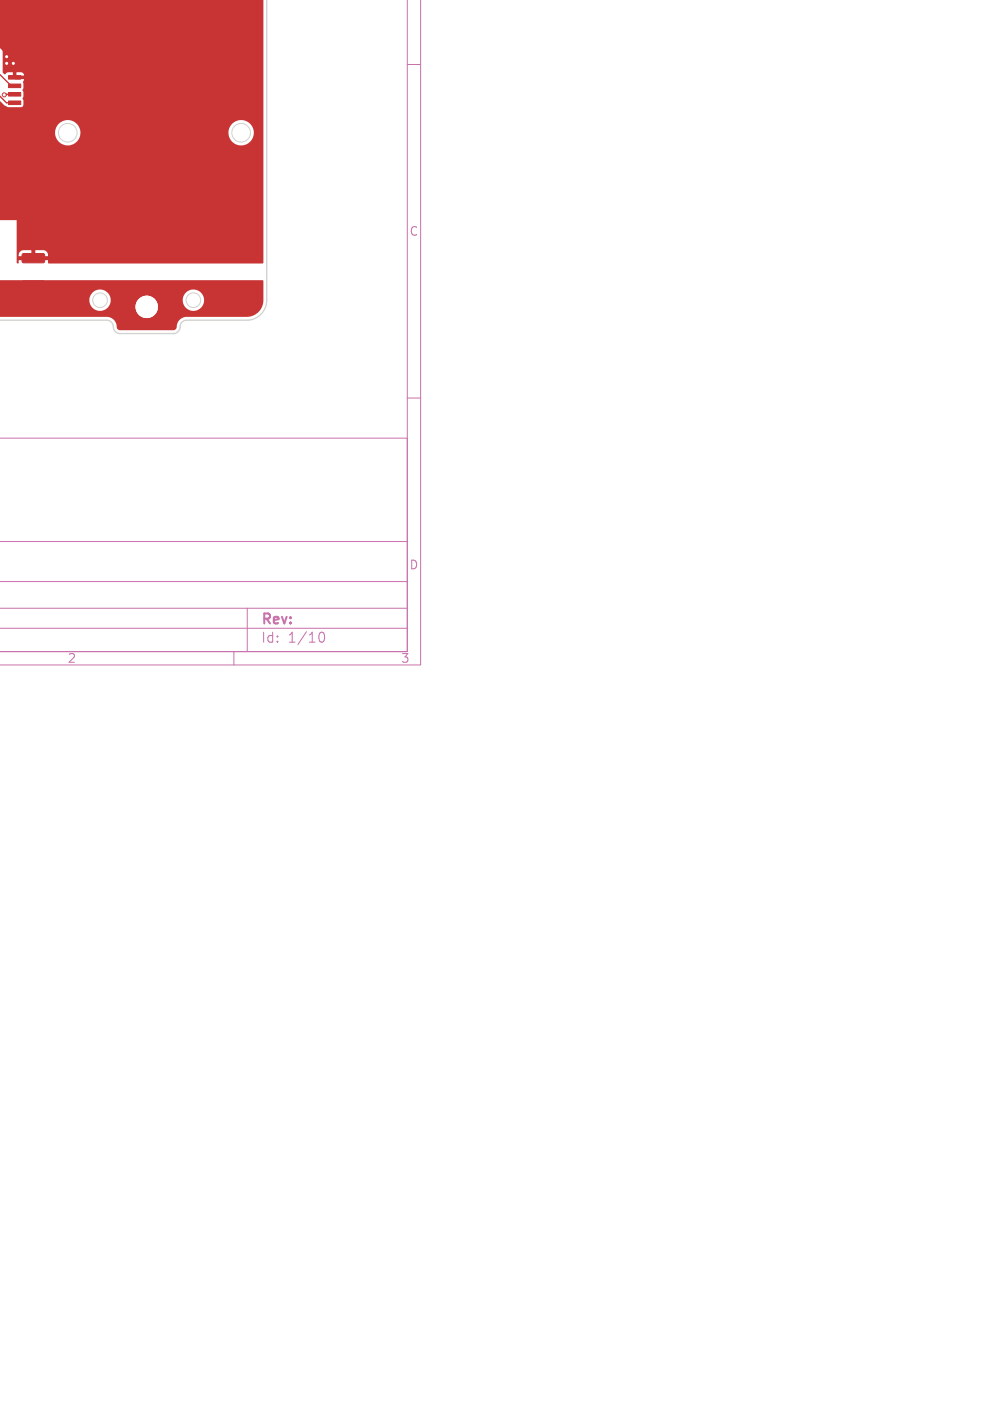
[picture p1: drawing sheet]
<svg xmlns="http://www.w3.org/2000/svg" width="148mm" height="210mm" viewBox="0 0 148 210" stroke-linecap="round" stroke-linejoin="round" font-family="sans-serif">
<defs><g id="words">
<g font-size="2.1" fill="#c872ab">
<text x="39.1" y="94">Rev:</text>
<text x="39.1" y="96.6">Id:</text>
<text x="43.2" y="96.6">1/10</text>
</g>
<g font-size="1.8" fill="#c872ab">
<text x="61.3" y="35.5">C</text>
<text x="61.3" y="85.5">D</text>
<text x="10.1" y="99.6">2</text>
<text x="60.1" y="99.6">3</text>
</g>
</g></defs>
<path d="M61.1 0v97.7h-61.2h61.2v-32h-61.1M63.1 0v99.7h-63.1M61.1 9.7h2M61.1 59.7h2M0 94.2h61.1M0 91.2h61.1M0 87.2h61.1M0 81.2h61.1M35.1 97.7v2M37.1 91.2v6.5M47.8 95.3a.55 .55 0 0 1 .4-.5h.1a.94 .94 0 0 1 0 1.5h-.1a.55 .55 0 0 1-.4-.6" fill="none" stroke="#c872ab" stroke-width=".15"/>
<g fill="#c83434" stroke="#c83434" stroke-width=".15">
<path d="M1.3 15.1h1.8v.6h-1.8z"/>
<path d="M1.3 13.9h1.8v.5h-1.8z"/>
<path d="M1.3 12.6h1.8v.5h-1.8z"/>
<path d="M1.3 11.3h1.8v.6h-1.8z"/>
<path d="M3.4 42.2l3.1-.1 .2 .3v.9l-.3 .2h-2.9l-.2-.2z"/>
<path d="M3.4 38.1l3.1-.1 .2 .3v.9l-.3 .2h-2.9l-.2-.2z"/>
<circle cx="22" cy="46" r="3.2"/>
<circle cx=".6" cy="14.2" r=".3"/>
<circle cx="1" cy="8.5" r=".3"/>
<circle cx="2" cy="9.5" r=".3"/>
<circle cx="1" cy="9.5" r=".3"/>
</g>
<path d="M-.1 14.4l1.1 1h1.2M-.1 11.1l1.8 1.8h.5M.6 14.2h.1M2.2 14.1l-1.6 .1" fill="none" stroke="#c83434" stroke-width=".2"/>
<g fill="#c83434">
<path d="M-.1 35.5l.1 6.5h39.4l.1 .1v2.9a2.5 2.5 0 0 1-2.5 2.5h-9.1a1.68 1.68 0 0 0-1.5 1.7l-.4 .3h-8a.52 .52 0 0 1-.5-.6 1.5 1.5 0 0 0-1.4-1.4h-16.2v-2.6h13.5a1.61 1.61 0 0 0 1.6 1.7 1.61 1.61 0 0 0 1.6-1.7h10.8a1.6 1.6 0 0 0 2.2 1.6 1.6 1.6 0 0 0 .4-2.7 1.6 1.6 0 0 0-2.6 .8v.3h-10.8a1.61 1.61 0 0 0-1.6-1.5 1.61 1.61 0 0 0-1.6 1.5h-13.5z"/>
<path d="M-.1 -.1h38.2h-38.2v13.6v-13.6h39.6v39.5l-32.2 .1-.1-.1v-.4h-4.4v.3a.16 .16 0 0 1-.1 .2 .16 .16 0 0 1-.2-.1v-1.2h.3v.2h4.4a.76 .76 0 0 0-.7-.9h-1.2v.9h-.6v-.9h-1.3l-.4 .3-.2 .4h-.3v-5.2h-2.6v-13.2h8.4v.2a1.9 1.9 0 0 0 2 1.8 1.9 1.9 0 0 0 1.8-2h22.2v.2a1.9 1.9 0 0 0 2.8 1.5 1.9 1.9 0 0 0 0-3.2 1.9 1.9 0 0 0-2.8 1.5h-22.2l-.1-.3a1.9 1.9 0 0 0-2-1.5 1.9 1.9 0 0 0-1.7 1.8h-8.4v-7.5v1.7l.8 1.8 .5 .3 2.1-.1 .2-.3v-.6l-.1-.3 .1-.4v-.7a.39 .39 0 0 1 0-.5v-.6a.44 .44 0 0 1 .1-.6v-.1l-1.3-.1-.1-.2-.3-.1v-.2h1.7l-.1-.3-.3-.2h-.7v.5h-.6v-.5h-.7l-.5 .3-.3-.2v-3.1l-.2-.4-.3-1.1z"/>
</g>
<g fill="#fff" stroke="#fff" stroke-width=".15">
<circle cx=".6" cy="14.2" r=".15"/>
<circle cx="1" cy="8.5" r=".15"/>
<circle cx="2" cy="9.5" r=".15"/>
<circle cx="1" cy="9.5" r=".15"/>
<circle cx="22" cy="46" r="1.6"/>
</g>
<path d="M40 0v45a3 3 0 0 1-3 3h-9a1.16 1.16 0 0 0-1.1 1.3l-.3 .5-.5 .2h-8.1a1.16 1.16 0 0 1-1.1-1.3l-.3-.5-.6-.2h-16.1" fill="none" stroke="#d0d2cd" stroke-width=".2"/>
<g fill="none" stroke="#d0d2cd" stroke-width=".15">
<circle cx="10.2" cy="19.9" r="1.4"/>
<circle cx="36.2" cy="19.9" r="1.4"/>
<circle cx="15" cy="45" r="1.1"/>
<circle cx="29" cy="45" r="1.1"/>
</g>
<circle cx="22" cy="46" r="1.6" fill="#d0d2cd" stroke="#d0d2cd" stroke-width=".15"/>
<use href="#words"/>
</svg>
